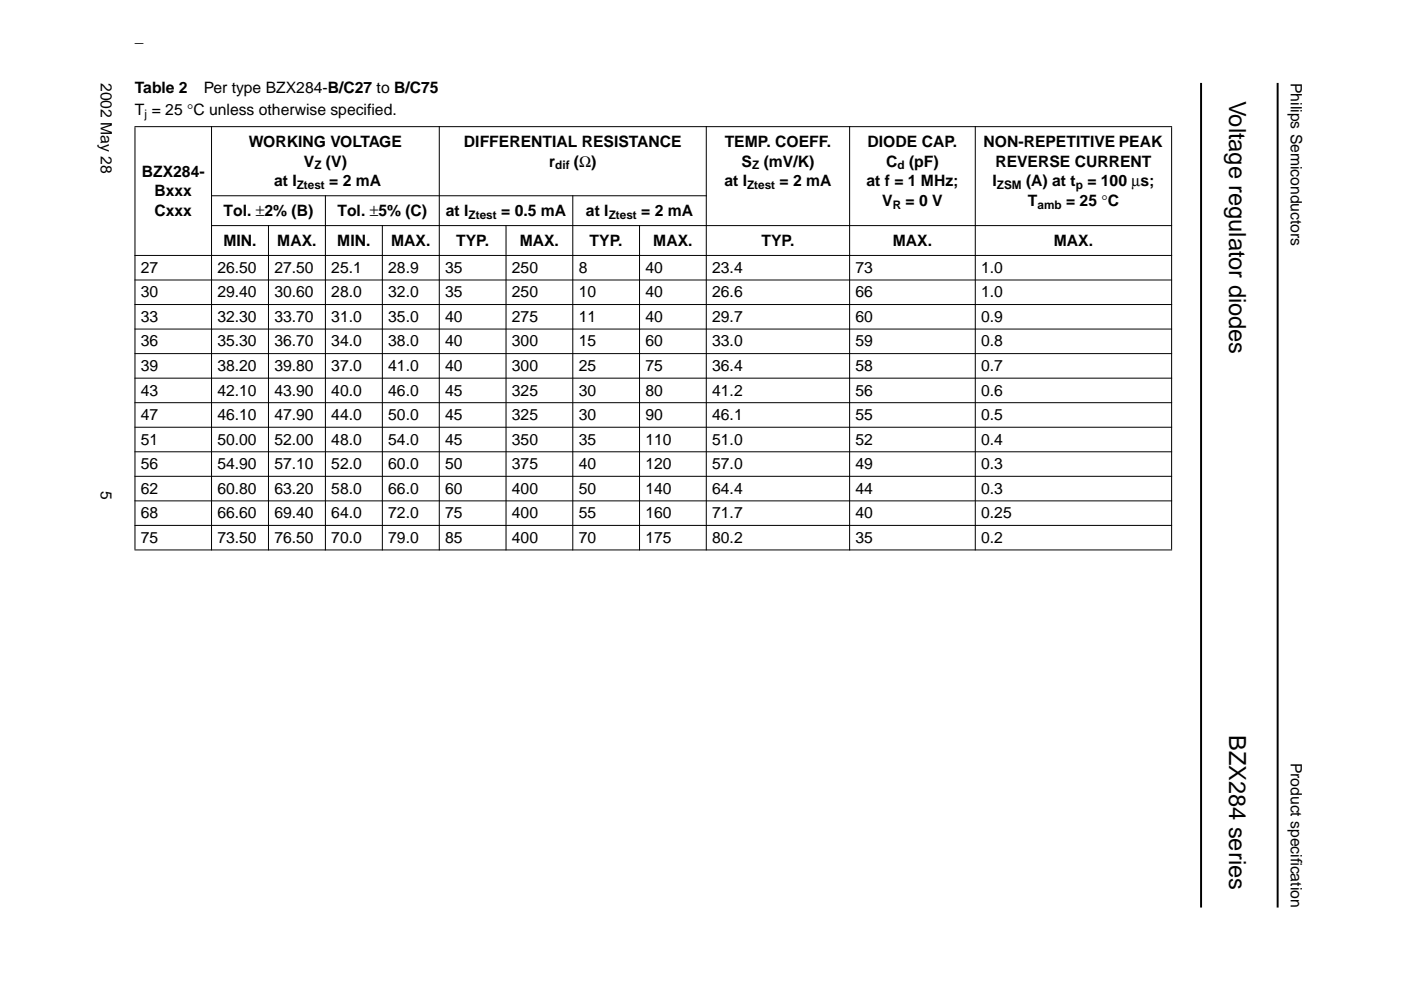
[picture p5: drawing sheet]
<svg xmlns="http://www.w3.org/2000/svg" width="297mm" height="210mm" viewBox="0 0 297 210" stroke-linecap="round" stroke-linejoin="round" font-family="sans-serif">
<defs><g id="words">
<g font-size="5">
<text x="260.6" y="21.3" transform="rotate(90 260.6 21.3)">Voltage regulator diodes</text>
<text x="260.6" y="155.8" transform="rotate(90 260.6 155.8)">BZX284 series</text>
</g>
<g font-size="3.3">
<text x="28.6" y="9">_white to force landscape pages to be rotated correctly when browsing through the pdf in the Acrobat reader.This text is here inThis text is here in</text>
<text x="21.4" y="17.6" transform="rotate(90 21.4 17.6)">2002 May 28</text>
<text x="273.7" y="17.6" transform="rotate(90 273.7 17.6)">Philips Semiconductors</text>
<text x="28.6" y="19.8">Table 2</text>
<text x="43.2" y="19.8">Per type BZX284-B/C27 to B/C75</text>
<text x="28.6" y="24.4">T = 25 °C unless otherwise specified.</text>
<text x="52.7" y="31.2">WORKING VOLTAGE</text>
<text x="64.4" y="35.3">V</text>
<text x="69.1" y="35.3">(V)</text>
<text x="98.4" y="31.2">DIFFERENTIAL RESISTANCE</text>
<text x="116.4" y="35.3">r</text>
<text x="121.7" y="35.3">(Ω)</text>
<text x="153.7" y="31.2">TEMP. COEFF.</text>
<text x="157.2" y="35.3">S</text>
<text x="161.9" y="35.3">(mV/K)</text>
<text x="183.9" y="31.2">DIODE CAP.</text>
<text x="187.9" y="35.3">C</text>
<text x="192.7" y="35.3">(pF)</text>
<text x="208.5" y="31.2">NON-REPETITIVE PEAK</text>
<text x="211" y="35.3">REVERSE CURRENT</text>
<text x="30.1" y="37.5">BZX284-</text>
<text x="32.8" y="41.6">Bxxx</text>
<text x="58.1" y="39.5">at I</text>
<text x="69.8" y="39.5">= 2 mA</text>
<text x="153.6" y="39.5">at I</text>
<text x="165.3" y="39.5">= 2 mA</text>
<text x="183.7" y="39.5">at f = 1 MHz;</text>
<text x="210.4" y="39.5">I</text>
<text x="217.5" y="39.5">(A) at t</text>
<text x="230.5" y="39.5">= 100 µs;</text>
<text x="32.8" y="45.8">Cxxx</text>
<text x="47.4" y="45.8">Tol. ±2% (B)</text>
<text x="71.5" y="45.8">Tol. ±5% (C)</text>
<text x="94.5" y="45.8">at I</text>
<text x="106.2" y="45.8">= 0.5 mA</text>
<text x="124.2" y="45.8">at I</text>
<text x="135.9" y="45.8">= 2 mA</text>
<text x="187.1" y="43.6">V</text>
<text x="192" y="43.6">= 0 V</text>
<text x="217.9" y="43.6">T</text>
<text x="226" y="43.6">= 25 °C</text>
<text x="47.4" y="52.1">MIN.</text>
<text x="58.8" y="52.1">MAX.</text>
<text x="71.5" y="52.1">MIN.</text>
<text x="82.9" y="52.1">MAX.</text>
<text x="96.7" y="52.1">TYP.</text>
<text x="110.2" y="52.1">MAX.</text>
<text x="125" y="52.1">TYP.</text>
<text x="138.5" y="52.1">MAX.</text>
<text x="161.4" y="52.1">TYP.</text>
<text x="189.3" y="52.1">MAX.</text>
<text x="223.4" y="52.1">MAX.</text>
<text x="29.9" y="57.8">27</text>
<text x="46.1" y="57.8">26.50</text>
<text x="58.2" y="57.8">27.50</text>
<text x="70.2" y="57.8">25.1</text>
<text x="82.3" y="57.8">28.9</text>
<text x="94.4" y="57.8">35</text>
<text x="108.5" y="57.8">250</text>
<text x="122.7" y="57.8">8</text>
<text x="136.8" y="57.8">40</text>
<text x="151" y="57.8">23.4</text>
<text x="181.4" y="57.8">73</text>
<text x="208" y="57.8">1.0</text>
<text x="29.9" y="63">30</text>
<text x="46.1" y="63">29.40</text>
<text x="58.2" y="63">30.60</text>
<text x="70.2" y="63">28.0</text>
<text x="82.3" y="63">32.0</text>
<text x="94.4" y="63">35</text>
<text x="108.5" y="63">250</text>
<text x="122.7" y="63">10</text>
<text x="136.8" y="63">40</text>
<text x="151" y="63">26.6</text>
<text x="181.4" y="63">66</text>
<text x="208" y="63">1.0</text>
<text x="29.9" y="68.2">33</text>
<text x="46.1" y="68.2">32.30</text>
<text x="58.2" y="68.2">33.70</text>
<text x="70.2" y="68.2">31.0</text>
<text x="82.3" y="68.2">35.0</text>
<text x="94.4" y="68.2">40</text>
<text x="108.5" y="68.2">275</text>
<text x="122.7" y="68.2">11</text>
<text x="136.8" y="68.2">40</text>
<text x="151" y="68.2">29.7</text>
<text x="181.4" y="68.2">60</text>
<text x="208" y="68.2">0.9</text>
<text x="29.9" y="73.5">36</text>
<text x="46.1" y="73.5">35.30</text>
<text x="58.2" y="73.5">36.70</text>
<text x="70.2" y="73.5">34.0</text>
<text x="82.3" y="73.5">38.0</text>
<text x="94.4" y="73.5">40</text>
<text x="108.5" y="73.5">300</text>
<text x="122.7" y="73.5">15</text>
<text x="136.8" y="73.5">60</text>
<text x="151" y="73.5">33.0</text>
<text x="181.4" y="73.5">59</text>
<text x="208" y="73.5">0.8</text>
<text x="29.9" y="78.7">39</text>
<text x="29.9" y="83.9">43</text>
<text x="46.1" y="78.7">38.20</text>
<text x="46.1" y="83.9">42.10</text>
<text x="58.2" y="78.7">39.80</text>
<text x="58.2" y="83.9">43.90</text>
<text x="70.2" y="78.7">37.0</text>
<text x="70.2" y="83.9">40.0</text>
<text x="82.3" y="78.7">41.0</text>
<text x="82.3" y="83.9">46.0</text>
<text x="94.4" y="78.7">40</text>
<text x="94.4" y="83.9">45</text>
<text x="108.5" y="78.7">300</text>
<text x="108.5" y="83.9">325</text>
<text x="122.7" y="78.7">25</text>
<text x="122.7" y="83.9">30</text>
<text x="136.8" y="78.7">75</text>
<text x="136.8" y="83.9">80</text>
<text x="151" y="78.7">36.4</text>
<text x="151" y="83.9">41.2</text>
<text x="181.4" y="78.7">58</text>
<text x="181.4" y="83.9">56</text>
<text x="208" y="78.7">0.7</text>
<text x="208" y="83.9">0.6</text>
<text x="29.9" y="89.1">47</text>
<text x="46.1" y="89.1">46.10</text>
<text x="58.2" y="89.1">47.90</text>
<text x="70.2" y="89.1">44.0</text>
<text x="82.3" y="89.1">50.0</text>
<text x="94.4" y="89.1">45</text>
<text x="108.5" y="89.1">325</text>
<text x="122.7" y="89.1">30</text>
<text x="136.8" y="89.1">90</text>
<text x="151" y="89.1">46.1</text>
<text x="181.4" y="89.1">55</text>
<text x="208" y="89.1">0.5</text>
<text x="29.9" y="94.3">51</text>
<text x="46.1" y="94.3">50.00</text>
<text x="58.2" y="94.3">52.00</text>
<text x="70.2" y="94.3">48.0</text>
<text x="82.3" y="94.3">54.0</text>
<text x="94.4" y="94.3">45</text>
<text x="108.5" y="94.3">350</text>
<text x="122.7" y="94.3">35</text>
<text x="136.8" y="94.3">110</text>
<text x="151" y="94.3">51.0</text>
<text x="181.4" y="94.3">52</text>
<text x="208" y="94.3">0.4</text>
<text x="29.9" y="99.5">56</text>
<text x="46.1" y="99.5">54.90</text>
<text x="58.2" y="99.5">57.10</text>
<text x="70.2" y="99.5">52.0</text>
<text x="82.3" y="99.5">60.0</text>
<text x="94.4" y="99.5">50</text>
<text x="108.5" y="99.5">375</text>
<text x="122.7" y="99.5">40</text>
<text x="136.8" y="99.5">120</text>
<text x="151" y="99.5">57.0</text>
<text x="181.4" y="99.5">49</text>
<text x="208" y="99.5">0.3</text>
<text x="21.4" y="104.1" transform="rotate(90 21.4 104.1)">5</text>
<text x="29.9" y="104.7">62</text>
<text x="46.1" y="104.7">60.80</text>
<text x="58.2" y="104.7">63.20</text>
<text x="70.2" y="104.7">58.0</text>
<text x="82.3" y="104.7">66.0</text>
<text x="94.4" y="104.7">60</text>
<text x="108.5" y="104.7">400</text>
<text x="122.7" y="104.7">50</text>
<text x="136.8" y="104.7">140</text>
<text x="151" y="104.7">64.4</text>
<text x="181.4" y="104.7">44</text>
<text x="208" y="104.7">0.3</text>
<text x="29.9" y="109.9">68</text>
<text x="46.1" y="109.9">66.60</text>
<text x="58.2" y="109.9">69.40</text>
<text x="70.2" y="109.9">64.0</text>
<text x="82.3" y="109.9">72.0</text>
<text x="94.4" y="109.9">75</text>
<text x="108.5" y="109.9">400</text>
<text x="122.7" y="109.9">55</text>
<text x="136.8" y="109.9">160</text>
<text x="151" y="109.9">71.7</text>
<text x="181.4" y="109.9">40</text>
<text x="208" y="109.9">0.25</text>
<text x="29.9" y="115.1">75</text>
<text x="46.1" y="115.1">73.50</text>
<text x="58.2" y="115.1">76.50</text>
<text x="70.2" y="115.1">70.0</text>
<text x="82.3" y="115.1">79.0</text>
<text x="94.4" y="115.1">85</text>
<text x="108.5" y="115.1">400</text>
<text x="122.7" y="115.1">70</text>
<text x="136.8" y="115.1">175</text>
<text x="151" y="115.1">80.2</text>
<text x="181.4" y="115.1">35</text>
<text x="208" y="115.1">0.2</text>
<text x="273.7" y="161.7" transform="rotate(90 273.7 161.7)">Product specif</text>
<text x="273.7" y="181.9" transform="rotate(90 273.7 181.9)">ication</text>
</g>
<g font-size="2.5">
<text x="30.6" y="25">j</text>
<text x="66.7" y="35.9">Z</text>
<text x="117.7" y="35.9">dif</text>
<text x="159.5" y="35.9">Z</text>
<text x="190.3" y="35.9">d</text>
<text x="62.9" y="40.1">Ztest</text>
<text x="158.4" y="40.1">Ztest</text>
<text x="211.3" y="40.1">ZSM</text>
<text x="228.1" y="40.1">p</text>
<text x="99.4" y="46.4">Ztest</text>
<text x="129.1" y="46.4">Ztest</text>
<text x="189.3" y="44.2">R</text>
<text x="220" y="44.2">amb</text>
</g>
</g></defs>
<path d="M254.6 17.6v174.8M270.9 17.6v174.8" fill="none" stroke="#000" stroke-width=".42"/>
<g fill="#000" stroke="#000" stroke-width=".21">
<path d="M28.5 26.9h220zM44.7 41.5h105.2zM44.7 47.8h203.8zM28.5 54.2h220zM28.5 59.4h220zM28.5 64.6h220zM28.5 69.8h220zM28.5 75h220zM28.5 80.2h220zM28.5 85.4h220zM28.5 90.6h220zM28.5 95.8h220z"/>
<path d="M28.6 27v89.5zM44.8 26.7v90zM56.9 47.7v69zM69 41.4v75.3zM81.1 47.7v69zM93.1 26.7v90zM107.3 47.7v69zM121.4 41.4v75.3zM135.6 47.7v69zM149.7 26.7v90zM180.1 26.7v90zM206.8 26.7v90z"/>
<path d="M248.4 27v89.5zM28.5 101h220zM28.5 106.2h220zM28.5 111.4h220zM28.5 116.6h220z"/>
</g>
<use href="#words"/>
</svg>
